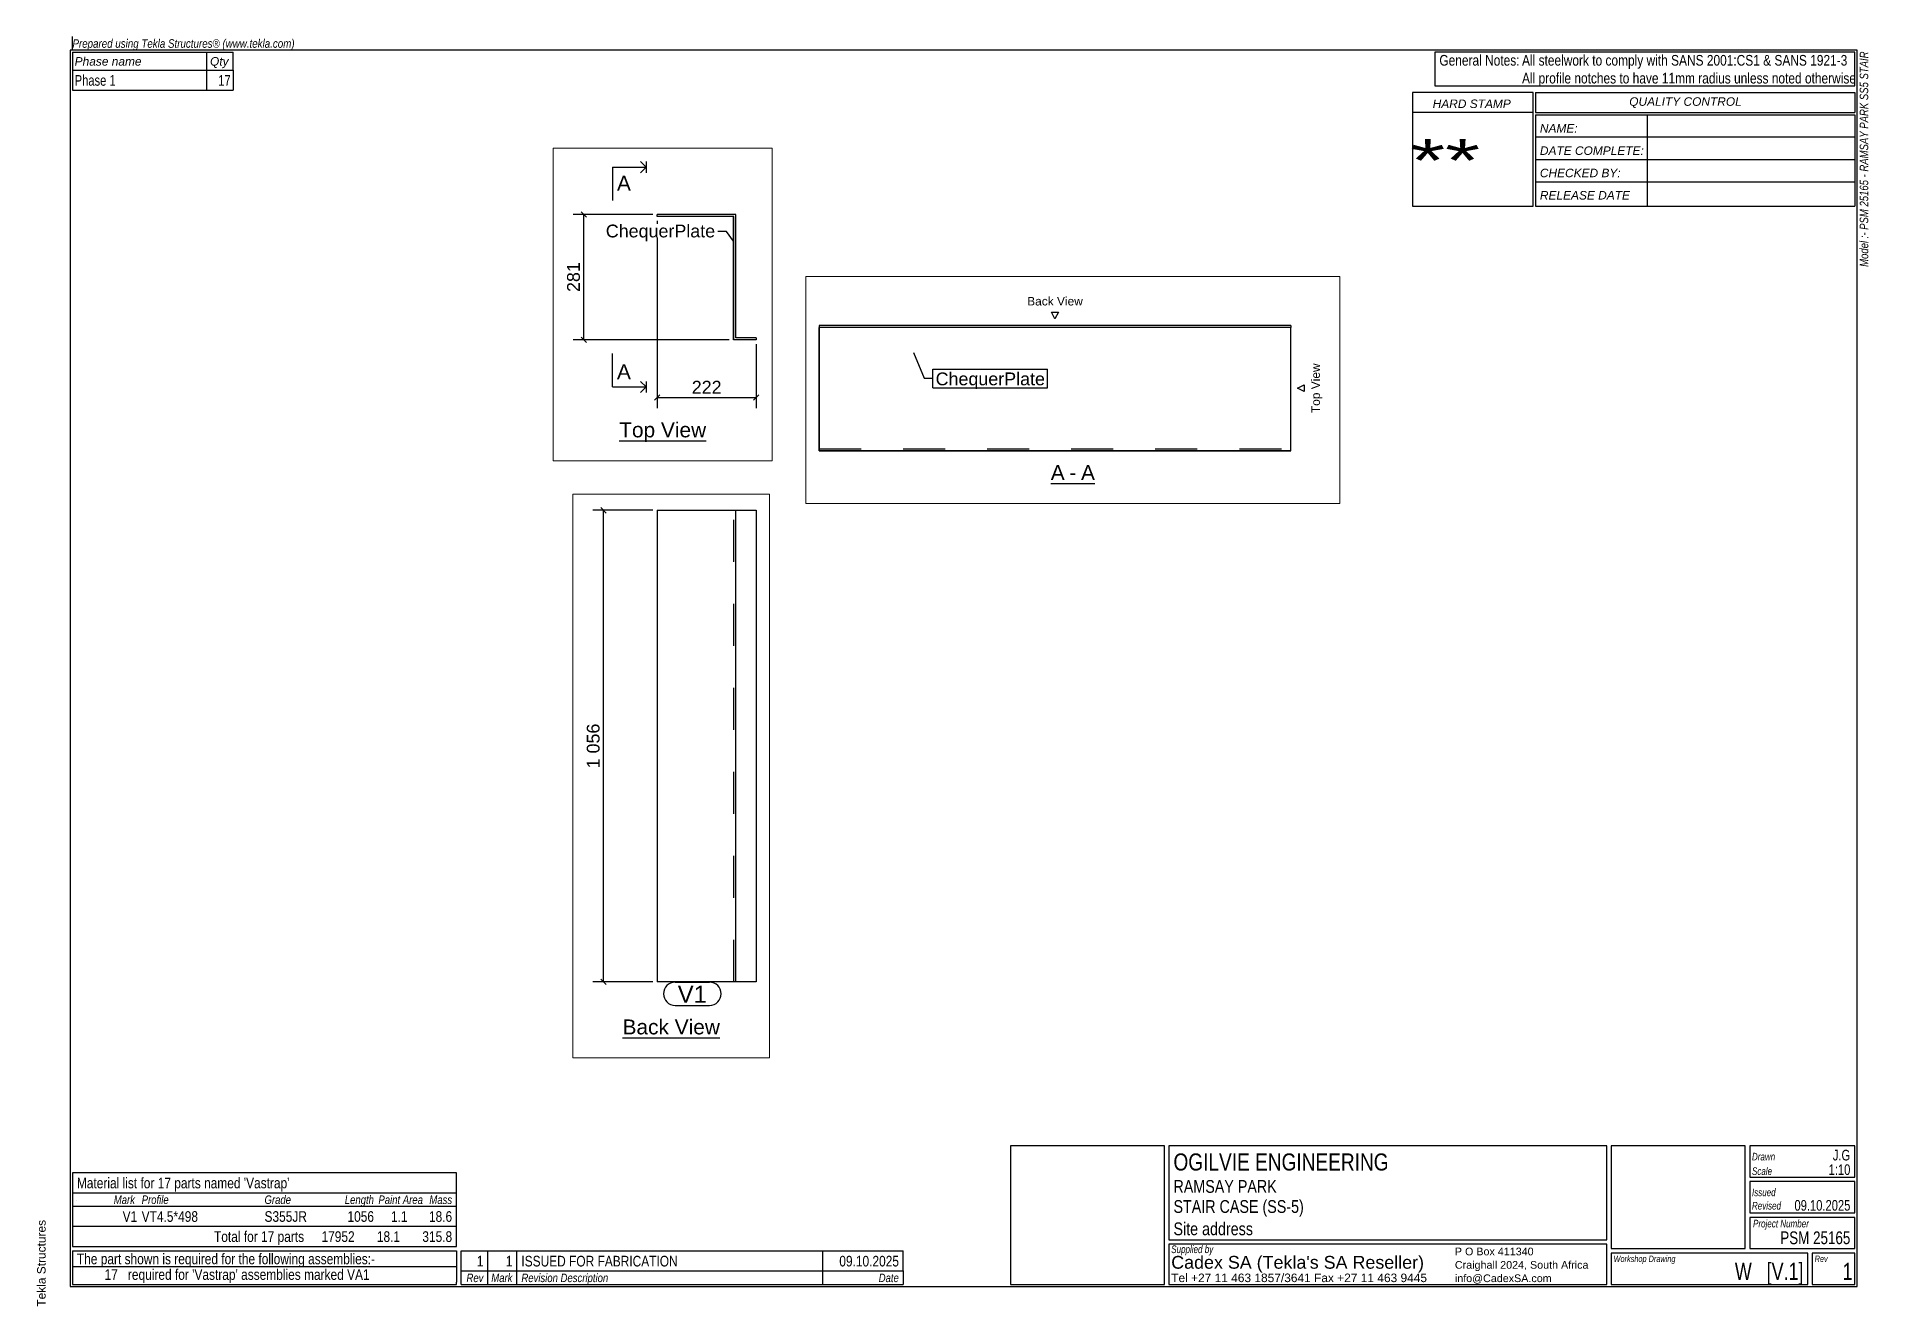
# Paper-space layout 'Layout1' of a CAD drawing. Header units: millimetres. Extents: x 2 to 413, y 6 to 290.
# The model-space entities are those that its viewports show. They can reach past a viewport. Long polylines and large blocks are cut down to what shows.
import ezdxf

# ---------------------------------------------------------------- set-up
doc = ezdxf.new("R2010")
doc.units = ezdxf.units.MM
doc.linetypes.add('DXK_LINE_DOT1', pattern=[1.8814, 0.9407, -0.9407])
doc.layers.add('Viewport layer', color=7, linetype='Continuous', plot=False)
doc.styles.add('Arial', font='ARIAL.TTF', dxfattribs={"height": 0.2})
doc.styles.add('Arial Italic', font='ARIALI.TTF', dxfattribs={"height": 0.2})
doc.styles.add('Arial Narrow Italic', font='ARIALNI.TTF', dxfattribs={"height": 0.2})

# ---------------------------------------------------------------- blocks, each defined once
blk = doc.blocks.new('Unknown-3642334-1553')
at = {"color": 174, "linetype": 'Continuous'}
for p, q in [((410, 287), (10, 287)), ((10, 287), (10, 10)), ((410, 10), (410, 287)), ((10, 10), (410, 10))]:
    blk.add_line(p, q, dxfattribs=at)
at = {"color": 174, "linetype": 'Continuous', "style": 'Arial'}
blk.add_text('Tekla Structures', height=1.9102, rotation=90, dxfattribs=at).set_placement((4.5, 5.5))
blk = doc.blocks.new('Unknown-3642334-1681')
at = {"color": 3, "linetype": 'Continuous'}
for p, q in [((409.5, 286.5), (315.5, 286.5)), ((315.5, 286.5), (315.5, 279)), ((409.5, 279), (409.5, 286.5)), ((315.5, 279), (409.5, 279))]:
    blk.add_line(p, q, dxfattribs=at)
at = {"color": 7, "style": 'Arial', "width": 0.8}
for s, p in [('General Notes:', (316.5, 283.5)), ('All profile notches to have 11mm radius unless noted otherwise', (335, 279.5))]:
    blk.add_text(s, height=2.3877, dxfattribs=at).set_placement(p)
at = {"color": 7, "linetype": 'Continuous', "style": 'Arial', "width": 0.8}
blk.add_text('All steelwork to comply with SANS 2001:CS1 & SANS 1921-3', height=2.3877, dxfattribs=at).set_placement((335, 283.5))
blk = doc.blocks.new('Unknown-3642334-1682')
at = {"color": 3, "linetype": 'Continuous'}
for p, q in [((255, 41.5), (220.5, 41.5)), ((220.5, 41.5), (220.5, 10.5)), ((255, 10.5), (255, 41.5)), ((353.97, 41.5), (255.97, 41.5)), ((255.97, 41.5), (255.97, 20.5)), ((353.97, 20.5), (353.97, 41.5)), ((384.97, 41.5), (354.97, 41.5)), ((354.97, 41.5), (354.97, 18.5)), ((384.97, 18.5), (384.97, 41.5)), ((409.47, 41.5), (386, 41.5)), ((386, 41.5), (386, 34.5)), ((409.47, 34.5), (409.47, 41.5)), ((409.5, 33.5), (385.97, 33.5)), ((385.97, 33.5), (385.97, 26.5)), ((386, 34.5), (409.47, 34.5)), ((409.5, 26.5), (409.5, 33.5)), ((385.97, 26.5), (409.5, 26.5)), ((409.5, 25.5), (385.97, 25.5)), ((385.97, 25.5), (385.97, 18.5)), ((409.5, 18.5), (409.5, 25.5)), ((255.97, 20.5), (353.97, 20.5)), ((353.97, 19.5), (255.97, 19.5)), ((255.97, 19.5), (255.97, 10.5)), ((353.97, 10.5), (353.97, 19.5)), ((354.97, 18.5), (384.97, 18.5)), ((385.97, 18.5), (409.5, 18.5)), ((220.5, 10.5), (255, 10.5)), ((255.97, 10.5), (353.97, 10.5))]:
    blk.add_line(p, q, dxfattribs=at)
at = {"color": 5, "linetype": 'Continuous'}
for p, q in [((398.97, 17.5), (354.97, 17.5)), ((354.97, 17.5), (354.97, 10.5)), ((398.97, 10.5), (398.97, 17.5)), ((409.5, 17.5), (399.97, 17.5)), ((399.97, 17.5), (399.97, 10.5)), ((409.5, 10.5), (409.5, 17.5)), ((354.97, 10.5), (398.97, 10.5)), ((399.97, 10.5), (409.5, 10.5))]:
    blk.add_line(p, q, dxfattribs=at)
at = {"color": 1, "linetype": 'Continuous', "style": 'Arial'}
for s, height, width, p in [('OGILVIE ENGINEERING', 3.8203, 0.8, (256.97, 36)), ('1:10', 2.388, 0.75, (403.63, 35)), ('J.G', 2.388, 0.75, (404.57, 38.25)), ('09.10.2025', 2.388, 0.75, (395.98, 27)), ('PSM 25165', 2.865, 0.75, (392.81, 19.5))]:
    blk.add_text(s, height=height, dxfattribs=dict(at, width=width)).set_placement(p)
at = {"color": 7, "linetype": 'Continuous'}
for s, height, style, width, p in [('Drawn', 1.718, 'Arial Italic', 0.75, (386.47, 38.25)), ('RAMSAY PARK', 2.8652, 'Arial', 0.8, (256.97, 31)), ('Scale', 1.718, 'Arial Italic', 0.75, (386.47, 35)), ('STAIR CASE (SS-5)', 2.8652, 'Arial', 0.8, (256.97, 26.5)), ('Revised', 1.718, 'Arial Italic', 0.75, (386.47, 27.25)), ('Issued', 1.718, 'Arial Italic', 0.75, (386.47, 30.25)), ('Project Number', 1.718, 'Arial Italic', 0.75, (386.71, 23.25)), ('Site address', 2.8652, 'Arial', 0.8, (256.97, 21.5)), ('Supplied by', 1.718, 'Arial Italic', 0.75, (256.47, 17.5)), ('Workshop Drawing', 1.4316, 'Arial Italic', 0.75, (355.5, 15.5)), ('Rev', 1.432, 'Arial Italic', 0.75, (400.5, 15.5))]:
    blk.add_text(s, height=height, dxfattribs=dict(at, style=style, width=width)).set_placement(p)
at = {"color": 5, "linetype": 'Continuous', "style": 'Arial'}
blk.add_text("Cadex SA (Tekla's SA Reseller)", height=2.8652, dxfattribs=at).set_placement((256.47, 14))
at = {"color": 7, "linetype": 'Continuous', "style": 'Arial'}
for s, p in [('P O Box 411340', (319.97, 17)), ('Craighall 2024, South Africa', (319.97, 14)), ('info@CadexSA.com', (319.97, 11))]:
    blk.add_text(s, height=1.7191, dxfattribs=at).set_placement(p)
at = {"color": 1, "linetype": 'Continuous', "style": 'Arial'}
blk.add_text('Tel +27 11 463 1857/3641 Fax +27 11 463 9445', height=1.9102, dxfattribs=at).set_placement((256.47, 11))
at = {"color": 5, "linetype": 'Continuous', "style": 'Arial', "width": 0.75}
for s, p in [('W   [V.1]', (382.65, 11.5)), ('1', (406.77, 11.5))]:
    blk.add_text(s, height=3.82, dxfattribs=at).set_placement(p)
blk = doc.blocks.new('Unknown-3642334-1683')
at = {"color": 3, "linetype": 'Continuous'}
for p, q in [((10.5, 18), (96.5, 18)), ((10.5, 18), (10.5, 14.5)), ((96.5, 18), (96.5, 14.5)), ((10.5, 14.5), (10.5, 11)), ((96.5, 14.5), (96.5, 11)), ((10.5, 11), (10.5, 10.5)), ((10.5, 10.5), (96.5, 10.5)), ((96.5, 10.5), (96.5, 11))]:
    blk.add_line(p, q, dxfattribs=at)
at = {"color": 7, "linetype": 'Continuous'}
blk.add_line((10.5, 14.5), (96.5, 14.5), dxfattribs=at)
blk.add_line((10.5, 14.5), (96.5, 14.5), dxfattribs=at)
at = {"color": 7, "linetype": 'Continuous', "style": 'Arial', "width": 0.8}
blk.add_text('The part shown is required for the following assemblies:-', height=2.3877, dxfattribs=at).set_placement((11.5, 15))
at = {"color": 1, "linetype": 'Continuous', "style": 'Arial', "width": 0.8}
for s, height, p in [('17', 2.388, (17.7, 11.5)), (" required for 'Vastrap' assemblies marked VA1", 2.3877, (22.18, 11.5))]:
    blk.add_text(s, height=height, dxfattribs=at).set_placement(p)
blk = doc.blocks.new('Unknown-3642334-1685')
at = {"color": 3, "linetype": 'Continuous'}
for p, q in [((10.5, 286.5), (10.5, 282.5)), ((10.5, 286.5), (46.5, 286.5)), ((46.5, 282.5), (46.5, 286.5)), ((10.5, 282.5), (10.5, 278)), ((46.5, 282.5), (46.5, 278)), ((10.5, 278), (46.5, 278))]:
    blk.add_line(p, q, dxfattribs=at)
at = {"color": 7, "linetype": 'Continuous'}
for p, q in [((40.5, 286.5), (40.5, 282.5)), ((10.5, 282.5), (46.5, 282.5)), ((40.5, 282.5), (40.5, 278))]:
    blk.add_line(p, q, dxfattribs=at)
at = {"color": 7, "style": 'Arial Italic'}
for s, p in [('Phase name', (11, 283.5)), ('Qty', (41.31, 283.5))]:
    blk.add_text(s, height=1.909, dxfattribs=at).set_placement(p)
at = {"color": 1, "linetype": 'Continuous', "style": 'Arial', "width": 0.75}
for s, p in [('Phase 1', (11, 279)), ('17', (43.14, 279))]:
    blk.add_text(s, height=2.388, dxfattribs=at).set_placement(p)
blk = doc.blocks.new('Unknown-3642334-1686')
at = {"color": 2, "linetype": 'Continuous'}
blk.add_line((10.5, 287), (10.5, 290), dxfattribs=at)
at = {"color": 7, "style": 'Arial Narrow Italic'}
blk.add_text('Prepared using Tekla Structures® (www.tekla.com)', height=1.9089, dxfattribs=at).set_placement((10.5, 287.5))
blk = doc.blocks.new('Unknown-3642334-1687')
at = {"color": 3, "linetype": 'Continuous'}
for p, q in [((337.5, 277.5), (310.5, 277.5)), ((310.5, 277.5), (310.5, 252)), ((337.5, 252), (337.5, 277.5)), ((338, 277.5), (338, 273)), ((338, 277.5), (409.5, 277.5)), ((409.5, 277.5), (409.5, 273)), ((337.5, 273), (310.5, 273)), ((338, 273), (409.5, 273)), ((338, 272.5), (338, 252)), ((338, 272.5), (409.5, 272.5)), ((363, 272.5), (363, 252)), ((409.5, 272.5), (409.5, 252)), ((409.5, 267.5), (338, 267.5)), ((338, 262.5), (409.5, 262.5)), ((338, 257.5), (409.5, 257.5)), ((310.5, 252), (337.5, 252)), ((338, 252), (409.5, 252))]:
    blk.add_line(p, q, dxfattribs=at)
at = {"color": 7, "linetype": 'Continuous', "style": 'Arial Italic'}
for s, height, p in [('HARD STAMP', 1.909, (315, 274)), ('NAME:', 1.909, (339, 268.5)), ('DATE COMPLETE:', 1.9089, (339, 263.5)), ('CHECKED BY:', 1.9089, (339, 258.5)), ('RELEASE DATE', 1.9089, (339, 253.5))]:
    blk.add_text(s, height=height, dxfattribs=at).set_placement(p)
at = {"color": 7, "style": 'Arial Italic'}
blk.add_text('QUALITY CONTROL', height=1.9089, dxfattribs=at).set_placement((359, 274.5))
at = {"color": 7, "linetype": 'Continuous', "style": 'Arial', "width": 1.5}
blk.add_text('**', height=9.551, dxfattribs=at).set_placement((310, 257.5))
blk = doc.blocks.new('Unknown-3642334-1688')
at = {"color": 7, "style": 'Arial Italic', "width": 0.8}
blk.add_text('Model :- PSM 25165 - RAMSAY PARK SS5 STAIR', height=1.90885417, rotation=90, dxfattribs=at).set_placement((412.5, 238.421875))
blk = doc.blocks.new('Unknown-3642334-1689')
at = {"color": 3, "linetype": 'Continuous'}
for p, q in [((96.5, 35.5), (10.5, 35.5)), ((10.5, 35.5), (10.5, 19)), ((96.5, 19), (96.5, 35.5)), ((10.5, 19), (96.5, 19))]:
    blk.add_line(p, q, dxfattribs=at)
at = {"color": 7, "linetype": 'Continuous'}
for p, q in [((10.5, 31), (96.5, 31)), ((10.5, 28), (96.5, 28)), ((10.5, 23.5), (96.5, 23.5))]:
    blk.add_line(p, q, dxfattribs=at)
at = {"color": 2, "linetype": 'Continuous'}
blk.add_line((11.5, 29.25), (11.5, 29.25), dxfattribs=at)
at = {"color": 7, "linetype": 'Continuous', "style": 'Arial', "width": 0.8}
for s, p in [("Material list for 17 parts named 'Vastrap'", (11.5, 32)), ('Total for 17 parts', (42.19, 20))]:
    blk.add_text(s, height=2.3877, dxfattribs=at).set_placement(p)
at = {"color": 7, "width": 0.8}
for s, height, style, p in [('Mark', 1.909, 'Arial Italic', (19.76, 28.5)), ('Profile', 1.909, 'Arial Italic', (26, 28.5)), ('Grade', 1.909, 'Arial Italic', (53.5, 28.5)), ('Length', 1.909, 'Arial Italic', (71.47, 28.5)), ('Paint Area', 1.909, 'Arial Italic', (79, 28.5)), ('Mass', 1.909, 'Arial Italic', (90.4, 28.5)), ('17952', 2.388, 'Arial', (66.26, 20)), ('18.1', 2.388, 'Arial', (78.65, 20)), ('315.8', 2.388, 'Arial', (88.83, 20))]:
    blk.add_text(s, height=height, dxfattribs=dict(at, style=style)).set_placement(p)
at = {"color": 1, "style": 'Arial', "width": 0.8}
for s, p in [('V1', (21.74, 24.5)), ('VT4.5*498', (26, 24.5)), ('S355JR', (53.5, 24.5)), ('1056', (72.07, 24.5)), ('1.1', (81.8, 24.5)), ('18.6', (90.31, 24.5))]:
    blk.add_text(s, height=2.388, dxfattribs=at).set_placement(p)
blk = doc.blocks.new('Unknown-3642334-1690')
at = {"color": 3, "linetype": 'Continuous'}
for p, q in [((97.5, 18), (196.5, 18)), ((97.5, 13.5), (97.5, 18)), ((196.5, 13.5), (196.5, 18)), ((97.5, 10.5), (97.5, 13.5)), ((196.5, 13.5), (196.5, 10.5)), ((97.5, 10.5), (196.5, 10.5))]:
    blk.add_line(p, q, dxfattribs=at)
at = {"color": 7, "linetype": 'Continuous'}
for p, q in [((97.5, 18), (196.5, 18)), ((103.5, 13.5), (103.5, 18)), ((110, 13.5), (110, 18)), ((178.5, 13.5), (178.5, 18)), ((97.5, 13.5), (196.5, 13.5)), ((103.5, 10.5), (103.5, 13.5)), ((110, 10.5), (110, 13.5)), ((178.5, 10.5), (178.5, 13.5)), ((184, 10.5), (184, 10.5))]:
    blk.add_line(p, q, dxfattribs=at)
at = {"color": 1, "linetype": 'Continuous', "style": 'Arial', "width": 0.8}
for s, height, p in [('1', 2.39, (101.02, 14.5)), ('1', 2.39, (107.52, 14.5)), ('ISSUED FOR FABRICATION', 2.3877, (111, 14.5)), ('09.10.2025', 2.388, (182.17, 14.5))]:
    blk.add_text(s, height=height, dxfattribs=at).set_placement(p)
at = {"color": 7, "linetype": 'Continuous', "style": 'Arial Italic', "width": 0.8}
for s, height, p in [('Rev', 1.909, (98.71, 11)), ('Mark', 1.909, (104.26, 11)), ('Revision Description', 1.9089, (111, 11)), ('Date', 1.909, (190.99, 11))]:
    blk.add_text(s, height=height, dxfattribs=at).set_placement(p)
blk = doc.blocks.new('Unknown-3642334-11 - 1186')
at = {"color": 6, "linetype": 'Continuous'}
blk.add_line((12715.6, 45), (12910, 45), dxfattribs=at)
at = {"color": 0, "linetype": 'Continuous'}
blk.add_wipeout([(12910, 52.5), (12910, 87.5), (12715.6, 87.5), (12715.6, 52.5)], dxfattribs=at)
at = {"color": 6, "linetype": 'Continuous', "style": 'Arial'}
blk.add_text('Top View', height=33.43, dxfattribs=at).set_placement((12715.6, 52.5))
blk = doc.blocks.new('Unknown-3642334-12 - 1224')
at = {"color": 6, "linetype": 'Continuous'}
blk.add_line((6747.9, 45), (6965.6, 45), dxfattribs=at)
at = {"color": 0, "linetype": 'Continuous'}
blk.add_wipeout([(6965.6, 52.5), (6965.6, 87.5), (6747.9, 87.5), (6747.9, 52.5)], dxfattribs=at)
at = {"color": 6, "linetype": 'Continuous', "style": 'Arial'}
blk.add_text('Back View', height=33.43, dxfattribs=at).set_placement((6747.9, 52.5))
blk = doc.blocks.new('Unknown-3642334-13 - 1249')
at = {"color": 6, "linetype": 'Continuous'}
for p, q in [((558, 413.5), (550.5, 428.5)), ((550.5, 428.5), (565.5, 428.5)), ((565.5, 428.5), (558, 413.5)), ((558, 413.5), (558, 413.5)), ((1101, 258), (1116, 265.5)), ((1116, 250.5), (1101, 258)), ((1101, 258), (1101, 258)), ((1116, 265.5), (1116, 250.5)), ((548.6, 45), (647.4, 45))]:
    blk.add_line(p, q, dxfattribs=at)
at = {"color": 6, "linetype": 'Continuous', "style": 'Arial'}
blk.add_text('Back View', height=19.1, dxfattribs=at).set_placement((495.8, 443.5))
blk.add_text('Top View', height=19.1, rotation=90, dxfattribs=at).set_placement((1151, 202.4))
at = {"color": 0, "linetype": 'Continuous'}
blk.add_wipeout([(579.7, 52.5), (579.7, 87.5), (548.6, 87.5), (548.6, 52.5)], dxfattribs=at)
blk.add_wipeout([(605.8, 52.5), (605.8, 87.5), (590.2, 87.5), (590.2, 52.5)], dxfattribs=at)
at = {"color": 6, "linetype": 'Continuous', "style": 'Arial'}
blk.add_text('A', height=33.4, dxfattribs=at).set_placement((548.6, 52.5))
at = {"color": 0, "linetype": 'Continuous'}
blk.add_wipeout([(647.4, 52.5), (647.4, 87.5), (616.3, 87.5), (616.3, 52.5)], dxfattribs=at)
at = {"color": 6, "linetype": 'Continuous', "style": 'Arial'}
for s, p in [('A', (616.3, 52.5)), ('-', (590.2, 52.5))]:
    blk.add_text(s, height=33.4, dxfattribs=at).set_placement(p)
blk = doc.blocks.new('Part-3642334-1221 - 1186')
at = {"color": 30, "linetype": 'Continuous'}
for p, q in [((12976.6, 552), (12800.6, 552)), ((12800.6, 547.5), (12800.6, 552)), ((12972.1, 547.5), (12800.6, 547.5)), ((12972.1, 271), (12972.1, 547.5)), ((12976.6, 275.5), (12976.6, 552)), ((13022.1, 271), (12972.1, 271)), ((13022.1, 275.5), (12976.6, 275.5)), ((13022.1, 275.5), (13022.1, 271))]:
    blk.add_line(p, q, dxfattribs=at)
blk = doc.blocks.new('Surfacing-3642334-1222 - 1186')
at = {"color": 7, "linetype": 'Continuous'}
for p, q in [((12972.1, 547.5), (12971.1, 547.5)), ((12971.1, 271), (12971.1, 547.5)), ((12972.1, 271), (12972.1, 547.5)), ((12972.1, 271), (12971.1, 271))]:
    blk.add_line(p, q, dxfattribs=at)
blk = doc.blocks.new('Part-3642334-1225 - 1224')
at = {"color": 30, "linetype": 'Continuous'}
for p, q in [((6825.500735, 1226.5), (7047.000735, 1226.5)), ((6825.500735, 1226.5), (6825.500735, 170.5)), ((7001.500735, 170.5), (7001.500735, 1226.5)), ((7047.000735, 1226.5), (7047.000735, 170.5)), ((7047.000735, 170.5), (6825.500735, 170.5))]:
    blk.add_line(p, q, dxfattribs=at)
at = {"color": 7, "linetype": 'DXK_LINE_DOT1'}
blk.add_line((6997.000735, 170.5), (6997.000735, 1226.5), dxfattribs=at)
blk = doc.blocks.new('Part-3642334-1251 - 1249')
at = {"color": 30, "linetype": 'Continuous'}
for p, q in [((30, 398.5), (30, 394)), ((1086, 398.5), (30, 398.5)), ((30, 394), (30, 117.5)), ((1086, 394), (30, 394)), ((1086, 398.5), (1086, 394)), ((1086, 117.5), (1086, 394)), ((30, 117.5), (1086, 117.5))]:
    blk.add_line(p, q, dxfattribs=at)
at = {"color": 7, "linetype": 'DXK_LINE_DOT1'}
blk.add_line((30, 122), (1086, 122), dxfattribs=at)
blk = doc.blocks.new('Surfacing-3642334-1252 - 1249')
at = {"color": 7, "linetype": 'Continuous'}
for p, q in [((30, 117.5), (30, 394)), ((1086, 117.5), (1086, 394)), ((1086, 117.5), (30, 117.5))]:
    blk.add_line(p, q, dxfattribs=at)
blk = doc.blocks.new('StraightDimension-3642334-1352 - 1186')
at = {"color": 7, "linetype": 'Continuous'}
for p, q in [((12790.6, 552), (12612.5, 552)), ((12642.5, 546), (12630.5, 558)), ((12636.5, 271), (12636.5, 552)), ((12962.1, 271), (12612.5, 271)), ((12630.5, 277), (12642.5, 265))]:
    blk.add_line(p, q, dxfattribs=at)
at = {"color": 0}
blk.add_wipeout([(12633.5, 450.9), (12591.5, 450.9), (12591.5, 372.1), (12633.5, 372.1)], dxfattribs=at)
at = {"color": 96, "style": 'Arial'}
blk.add_text('281', height=28.65, rotation=90.0002, dxfattribs=at).set_placement((12627.5, 378.1))
blk = doc.blocks.new('StraightDimension-3642334-1258 - 1186')
at = {"color": 7, "linetype": 'Continuous'}
for p, q in [((12800.6, 537.5), (12800.6, 117.5)), ((13022.1, 261), (13022.1, 117.5)), ((12806.6, 147.5), (12794.6, 135.5)), ((12800.6, 141.5), (13022.1, 141.5)), ((13016.1, 135.5), (13028.1, 147.5))]:
    blk.add_line(p, q, dxfattribs=at)
at = {"color": 0}
blk.add_wipeout([(12950.7, 144.5), (12950.7, 186.5), (12872, 186.5), (12872, 144.5)], dxfattribs=at)
at = {"color": 96, "style": 'Arial'}
blk.add_text('222', height=28.65, dxfattribs=at).set_placement((12878, 150.5))
blk = doc.blocks.new('StraightDimension-3642334-1357 - 1224')
at = {"color": 7, "linetype": 'Continuous'}
for p, q in [((6711.5, 1220.5), (6699.5, 1232.5)), ((6815.5, 1226.5), (6681.5, 1226.5)), ((6705.5, 170.5), (6705.5, 1226.5)), ((6815.5, 170.5), (6681.5, 170.5)), ((6699.5, 176.5), (6711.5, 164.5))]:
    blk.add_line(p, q, dxfattribs=at)
at = {"color": 0}
blk.add_wipeout([(6702.5, 754.5), (6660.5, 754.5), (6660.5, 642.5), (6702.5, 642.5)], dxfattribs=at)
at = {"color": 96, "style": 'Arial'}
blk.add_text('1 056', height=28.65, rotation=90.0002, dxfattribs=at).set_placement((6696.5, 648.5))
blk = doc.blocks.new('Mark-3642334-1586 - 1186')
at = {"color": 96, "linetype": 'Continuous'}
blk.add_line((12971.6, 491.9), (12956.1, 513.9), dxfattribs=at)
at = {"color": 0}
blk.add_wipeout([(12930.1, 500.4), (12930.1, 530.4), (12685.6, 530.4), (12685.6, 500.4)], dxfattribs=at)
blk.add_wipeout([(12930.1, 500.4), (12930.1, 530.4), (12685.6, 530.4), (12685.6, 500.4)], dxfattribs=at)
at = {"color": 96, "linetype": 'Continuous'}
blk.add_line((12956.1, 513.9), (12936.1, 513.9), dxfattribs=at)
at = {"color": 96, "style": 'Arial'}
blk.add_text('ChequerPlate', height=28.652, dxfattribs=at).set_placement((12685.6, 500.4))
blk = doc.blocks.new('SectionMark-3642334-1256 - 1186')
at = {"color": 6, "linetype": 'Continuous'}
for p, q in [((12775.6, 657.7), (12763.1, 670.2)), ((12775.6, 657.7), (12763.1, 645.2)), ((12775.6, 670.2), (12775.6, 645.2)), ((12775.6, 165.3), (12763.1, 177.8)), ((12775.6, 165.3), (12763.1, 152.8)), ((12775.6, 177.8), (12775.6, 152.8))]:
    blk.add_line(p, q, dxfattribs=at)
at = {"color": 0, "linetype": 'Continuous'}
for points in [[(12741.7, 605.2), (12741.7, 640.2), (12710.6, 640.2), (12710.6, 605.2)], [(12741.7, 182.8), (12741.7, 217.8), (12710.6, 217.8), (12710.6, 182.8)]]:
    blk.add_wipeout(points, dxfattribs=at)
at = {"color": 30, "linetype": 'Continuous'}
for p, q in [((12700.6, 657.7), (12700.6, 582.7)), ((12700.6, 657.7), (12775.6, 657.7)), ((12700.6, 165.3), (12700.6, 240.3)), ((12700.6, 165.3), (12775.6, 165.3))]:
    blk.add_line(p, q, dxfattribs=at)
at = {"color": 6, "linetype": 'Continuous'}
for p, q in [((12750.6, 657.7), (12775.6, 657.7)), ((12750.6, 165.3), (12775.6, 165.3))]:
    blk.add_line(p, q, dxfattribs=at)
at = {"color": 6, "linetype": 'Continuous', "style": 'Arial'}
for p in [(12710.6, 605.2), (12710.6, 182.8)]:
    blk.add_text('A', height=33.4, dxfattribs=at).set_placement(p)
blk = doc.blocks.new('Mark-3642334-1361 - 1224')
at = {"color": 0}
blk.add_wipeout([(6936.7, 123.5), (6936.7, 163.5), (6871.5, 163.5), (6871.5, 123.5)], dxfattribs=at)
blk.add_wipeout([(6936.7, 123.5), (6936.7, 163.5), (6871.5, 163.5), (6871.5, 123.5)], dxfattribs=at)
at = {"color": 7, "linetype": 'Continuous'}
for p, q in [((6865.5, 169.5), (6942.7, 169.5)), ((6865.5, 117.5), (6942.7, 117.5))]:
    blk.add_line(p, q, dxfattribs=at)
for centre, start, end in [((6865.5, 143.5), 90, 270), ((6942.7, 143.5), 270, 90)]:
    blk.add_arc(centre, 26, start, end, dxfattribs=at)
at = {"color": 96, "style": 'Arial'}
blk.add_text('V1', height=38.2, dxfattribs=at).set_placement((6871.5, 123.5))
blk = doc.blocks.new('Mark-3642334-1362 - 1249')
at = {"color": 96, "linetype": 'Continuous'}
blk.add_line((241.5, 338.4), (264.8, 280.7), dxfattribs=at)
at = {"color": 0}
blk.add_wipeout([(535.3, 264.7), (535.3, 294.7), (290.8, 294.7), (290.8, 264.7)], dxfattribs=at)
blk.add_wipeout([(535.3, 264.7), (535.3, 294.7), (290.8, 294.7), (290.8, 264.7)], dxfattribs=at)
at = {"color": 96, "linetype": 'Continuous'}
for p, q in [((284.8, 300.7), (541.3, 300.7)), ((284.8, 258.7), (284.8, 300.7)), ((541.3, 258.7), (541.3, 300.7)), ((264.8, 280.7), (284.8, 280.7)), ((284.8, 258.7), (541.3, 258.7))]:
    blk.add_line(p, q, dxfattribs=at)
at = {"color": 96, "style": 'Arial'}
blk.add_text('ChequerPlate', height=28.652, dxfattribs=at).set_placement((290.8, 264.7))

msp = doc.modelspace()

# ---------------------------------------------------------------- block references
for name in ['Part-3642334-1225 - 1224', 'Part-3642334-1221 - 1186', 'Surfacing-3642334-1222 - 1186', 'Unknown-3642334-13 - 1249', 'Unknown-3642334-12 - 1224', 'Unknown-3642334-11 - 1186']:
    msp.add_blockref(name, (0, 0))

# ---------------------------------------------------------------- next in the draw order: block references
for name in ['StraightDimension-3642334-1357 - 1224', 'StraightDimension-3642334-1352 - 1186', 'Part-3642334-1251 - 1249', 'Surfacing-3642334-1252 - 1249', 'Mark-3642334-1361 - 1224']:
    msp.add_blockref(name, (0, 0))

# ---------------------------------------------------------------- next in the draw order: block references
for name in ['StraightDimension-3642334-1258 - 1186', 'Mark-3642334-1362 - 1249']:
    msp.add_blockref(name, (0, 0))

# ---------------------------------------------------------------- next in the draw order: block references
msp.add_blockref('Mark-3642334-1586 - 1186', (0, 0))

# ---------------------------------------------------------------- next in the draw order: block references
msp.add_blockref('SectionMark-3642334-1256 - 1186', (0, 0))

psp = doc.layouts.get("Layout1")

# ---------------------------------------------------------------- block references
for name in ['Unknown-3642334-1686', 'Unknown-3642334-1553', 'Unknown-3642334-1685', 'Unknown-3642334-1681', 'Unknown-3642334-1688', 'Unknown-3642334-1687', 'Unknown-3642334-1682', 'Unknown-3642334-1689', 'Unknown-3642334-1683', 'Unknown-3642334-1690']:
    psp.add_blockref(name, (0, 0))

# ---------------------------------------------------------------- viewports
at = {"layer": 'Viewport layer'}
for center, size, view_height, status, view_target_point in [((142.62, 229.99), (49.05, 70.016), 700.16, 4, (12812.8, 350.08)), ((144.53, 124.36), (44.05, 126.25), 1262.5, 3, (6856.75, 631.25))]:
    psp.add_viewport(center=center, size=size, view_center_point=(0, 0), view_height=view_height, status=status, dxfattribs=dict(at, view_target_point=view_target_point))
at = {"layer": 'Viewport layer', "view_target_point": (598, 254.25)}
psp.add_viewport(center=(234.45, 210.85), size=(119.6, 50.85), view_center_point=(0, 0), view_height=508.5, dxfattribs=at)

doc.saveas('drawing.dxf')
